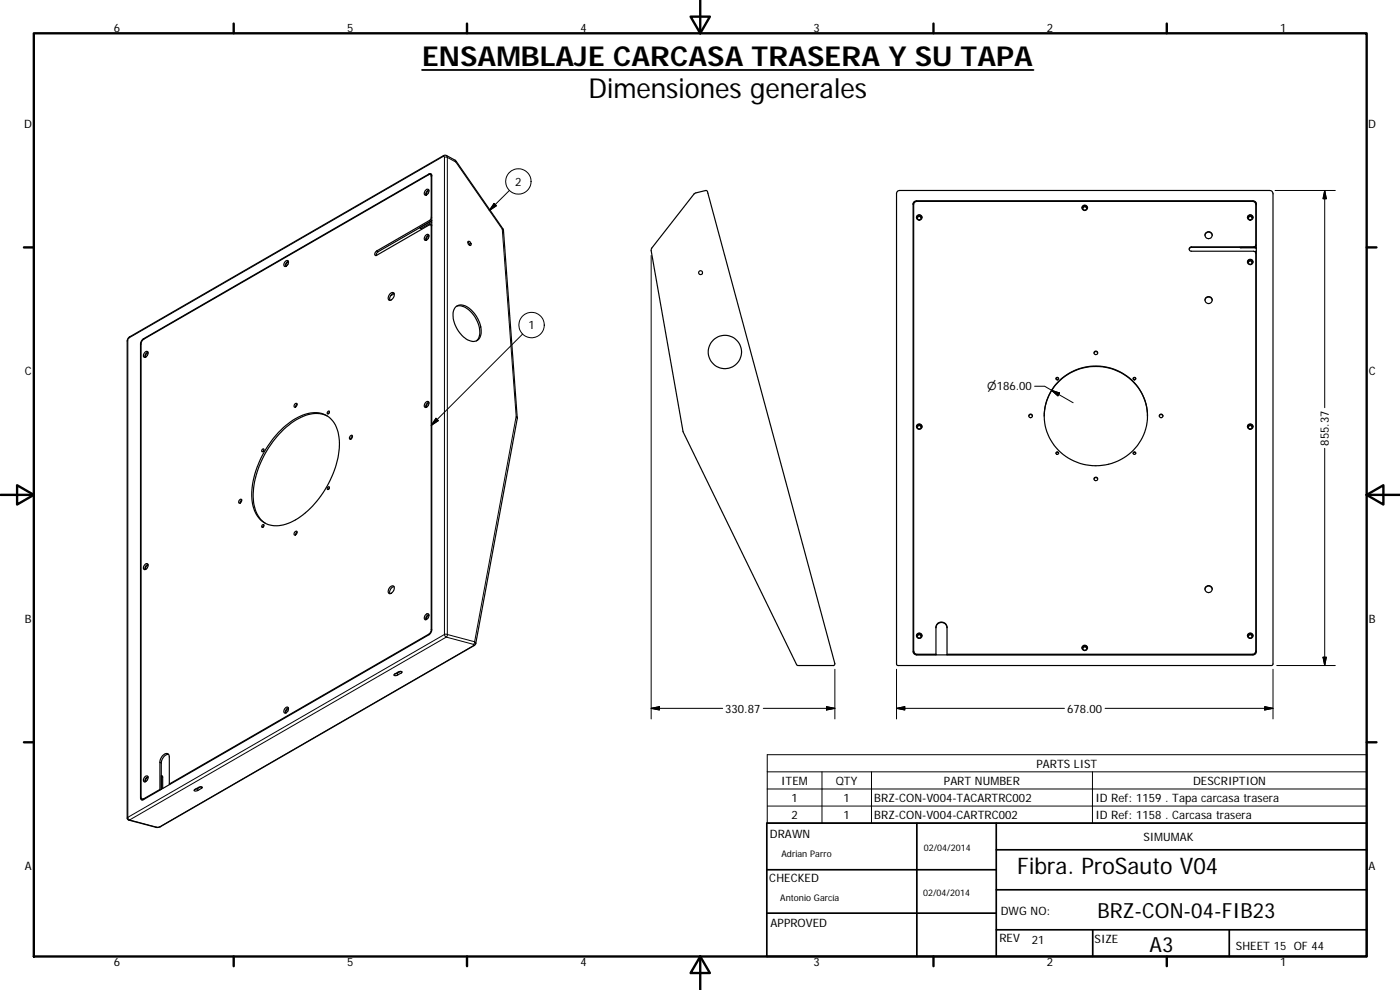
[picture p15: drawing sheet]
<svg xmlns="http://www.w3.org/2000/svg" width="420mm" height="297mm" viewBox="0 0 420 297" stroke-linecap="round" stroke-linejoin="round" font-family="sans-serif">
<defs><g id="words">
<g font-size="8.2">
<text x="126.7" y="19.7">ENSAMBLAJE CARCASA TRASERA Y SU TAPA</text>
<text x="176.6" y="29.5">Dimensiones generales</text>
</g>
<text font-size="6.9" x="305.3" y="262.2">Fibra. ProSauto V04</text>
<g font-size="6.3">
<text x="329.4" y="275.4">BRZ-CON-04-FIB23</text>
<text x="345" y="285.6">A3</text>
</g>
<g font-size="3.5">
<text x="34.2" y="9.6">6</text>
<text x="104.2" y="9.6">5</text>
<text x="174.2" y="9.6">4</text>
<text x="244.2" y="9.6">3</text>
<text x="314.2" y="9.6">2</text>
<text x="384.2" y="9.6">1</text>
<text x="7.3" y="38.4">D</text>
<text x="410.6" y="38.4">D</text>
<text x="154.6" y="55.8">2</text>
<text x="158.6" y="98.8">1</text>
<text x="7.4" y="112.6">C</text>
<text x="410.8" y="112.6">C</text>
<text x="398.8" y="133.7" transform="rotate(-90 398.8 133.7)">855.37</text>
<text x="7.4" y="186.9">B</text>
<text x="410.8" y="186.9">B</text>
<text x="217.7" y="213.8">330.87</text>
<text x="320.2" y="213.8">678.00</text>
<text x="311.1" y="230.3">PARTS LIST</text>
<text x="234.5" y="235.4">ITEM</text>
<text x="250.8" y="235.4">QTY</text>
<text x="283.3" y="235.4">PART NUMBER</text>
<text x="358" y="235.4">DESCRIPTION</text>
<text x="237.5" y="240.5">1</text>
<text x="237.5" y="245.7">2</text>
<text x="253.1" y="240.5">1</text>
<text x="253.1" y="245.7">1</text>
<text x="262.4" y="240.6">BRZ-CON-V004-TACARTRC002</text>
<text x="262.4" y="245.7">BRZ-CON-V004-CARTRC002</text>
<text x="328.7" y="240.6">ID Ref: 1159 . Tapa carcasa trasera</text>
<text x="328.7" y="245.7">ID Ref: 1158 . Carcasa trasera</text>
<text x="231.1" y="251.4">DRAWN</text>
<text x="343.2" y="252.3">SIMUMAK</text>
<text x="7.4" y="261.1">A</text>
<text x="410.8" y="261.1">A</text>
<text x="230.9" y="264.6">CHECKED</text>
<text x="300.3" y="274.5">DWG NO:</text>
<text x="231.3" y="278.2">APPROVED</text>
<text x="299.9" y="282.6">REV</text>
<text x="309.7" y="283.3">21</text>
<text x="328.5" y="283">SIZE</text>
<text x="370.9" y="285.1">SHEET 15 OF 44</text>
<text x="34.2" y="289.9">6</text>
<text x="104.2" y="289.9">5</text>
<text x="174.2" y="289.9">4</text>
<text x="244.2" y="289.9">3</text>
<text x="314.2" y="289.9">2</text>
<text x="384.2" y="289.9">1</text>
</g>
<text font-size="3.3" x="296.3" y="117.1">⌀186.00</text>
<g font-size="2.7">
<text x="234.5" y="257.1">Adrian Parro</text>
<text x="277.3" y="255.2">02/04/2014</text>
<text x="277" y="268.7">02/04/2014</text>
<text x="234.2" y="270.2">Antonio García</text>
</g>
</g></defs>
<g fill="none" stroke="#000" stroke-width=".36">
<path d="M127.9 57a.57 .57 0 0 1 .8 0 .57 .57 0 0 1-.1 .8 .77 .77 0 0 1-1.2 .5v-.5zM128.5 57.9v.1M128.7 57l-.7 .6-.2 1M128.7 57.3a.91 .91 0 0 0-.7 1.2M129.2 52.4l.4 .2M129.5 52.3l-.3 .1M208.3 58.2l.5-.3 2.9-.7a.71 .71 0 0 1 .8 .8l38 141.1-.3 .6h-10.8l-.3-.3-34.1-69.8-9.6-54.6 .2-.6zM269.3 57.4l.8-.3h111a.94 .94 0 0 1 .9 1v141.4l-.4 .2h-112.1l-.4-.5v-141.3zM85.7 78.4a.57 .57 0 0 1 .9-.1 .57 .57 0 0 1-.1 .9 .68 .68 0 0 1-.5 .7 .68 .68 0 0 1-.8-.4zM86.4 79.3l-.1 .1M86.5 78.4l-.7 .6-.2 .9M86.6 78.7a.94 .94 0 0 0-.7 1.2"/>
<path d="M127.9 70.5a.57 .57 0 0 1 .8 0 .57 .57 0 0 1-.1 .9 .77 .77 0 0 1-1.2 .5v-.6zM128.5 71.5h.1M128.7 70.5l-.7 .7-.2 .9M128.7 70.8a.91 .91 0 0 0-.7 1.2M129.3 67.4l.3 .2M129.6 66.7l-3.2 1.9-.5-.3M129.6 67.5l-.1 .1M129.6 66.2l-16.2 9.3-.4 .6-.1 .5M129.6 66.2l-3.5 2.1M140.4 72.6l.4 .4 .2 .6M140.5 72.5a.7 .7 0 0 1 .7 .3 .7 .7 0 0 1-.1 .9 .93 .93 0 0 1-.6-1.2zM274.3 60.6l.7-.3h101.1l.7 .3 .2 .6v134.3l-.3 .8-.6 .2h-101.1l-.7-.4-.3-.6v-134.3z"/>
<path d="M275 65.3a.83 .83 0 0 1 .9-.7 .83 .83 0 0 1 .8 .7M275.2 60.4l-.6 .2-.4 .8v134.1l.2 .5 .6 .4h5.9M275.3 65.4a.57 .57 0 0 1 .6-.5 .57 .57 0 0 1 .5 .5M324.7 62.4a.84 .84 0 0 1 .8-.7 .84 .84 0 0 1 .9 .7M325 62.5a.59 .59 0 0 1 .5-.5 .59 .59 0 0 1 .6 .5M361.6 70.6a1.08 1.08 0 0 1 1.1-1 1.08 1.08 0 0 1 1.1 1M372.1 74.2l4.6 .2 .3 .3M374.4 78.7a.84 .84 0 0 1 .8-.8 .84 .84 0 0 1 .9 .8M374.4 65.3a.84 .84 0 0 1 .8-.7 .84 .84 0 0 1 .9 .7M374.6 78.8a.6 .6 0 0 1 .6-.5 .6 .6 0 0 1 .6 .5M374.6 65.4a.6 .6 0 0 1 .6-.5 .6 .6 0 0 1 .6 .5M375.9 60.4l.6 .2 .4 .8v12"/>
<path d="M376.2 74.2l.5-.2 .2-.6-.2 .5-.5 .2h-18.6a.65 .65 0 0 0-.7 .6 .65 .65 0 0 0 .7 .7h18.6l.7 .5v119.4M377 61.4l-.3-.8-.6-.2h-101.1l-.6 .2-.4 .8M377 75.2l-.4 .3M377 74.5l-.3-.3h-19.1l-.4 .1-.3 .5M117 88.2a.75 .75 0 0 1 1.1-.4 .75 .75 0 0 1 .1 1.2 1.17 1.17 0 0 1-1.6 .9 1.77 1.77 0 0 1 .4-1.7zM118.2 88a1.72 1.72 0 0 0-1.2 2.1M136.9 92a3.6 3.6 0 0 1 4.6 1.1 8.1 8.1 0 0 1 2.5 8.2 2.66 2.66 0 0 1-4.1 .4 8.7 8.7 0 0 1-3.6-8.8zM137 91.9a4.6 4.6 0 0 1 4.7 2.1 7.3 7.3 0 0 1 1.8 7.8l-.5 .5M361.6 90.1a1.09 1.09 0 0 1 1.1-1 1.09 1.09 0 0 1 1.1 1M38.6 101.3l94.7-54.7 .7 .1 2.9 1.7 14.1 20.3 4.3 56.8-12.6 67.8-94.6 54.8-.8 .2-8.7-2.2-.4-.6v-143.2zM42.8 101.8l85.9-49.6 .6-.1 .2 .2 .1 136.7-.2 .7-.7 .7-85.7 49.5-.5 .1-.3-.6v-136.3zM43.4 105.8a.58 .58 0 0 1 .9-.3 .58 .58 0 0 1 0 .9 .79 .79 0 0 1-1.2 .6v-.6z"/>
<path d="M44.2 106.6v.1M44.4 105.7a1.42 1.42 0 0 0-.9 1.5M44.4 105.9h-.1a.92 .92 0 0 0-.6 1.2M316.9 113.7a.4 .4 0 0 1 .4-.4 .4 .4 0 0 1 .4 .4M318 114.1a15.6 15.6 0 0 1 17.2-3 15.6 15.6 0 0 1 9.1 14.9 15.5 15.5 0 0 1-15.9 13.7 15.5 15.5 0 0 1-15-14.7 15 15 0 0 1 4.6-10.9zM328.3 105.9a.54 .54 0 0 1 .6-.4 .54 .54 0 0 1 .5 .4M340.1 113.7a.4 .4 0 0 1 .4-.4 .4 .4 0 0 1 .4 .4M78.7 134.8l.3-.1a.43 .43 0 0 1 .1 .6 .43 .43 0 0 1-.6 .1zM79.2 135l-.2 .4M83.6 129.7a16 16 0 0 1 11.6-5.9 7.4 7.4 0 0 1 6.5 7.3 27.5 27.5 0 0 1-7.2 19.9 16.9 16.9 0 0 1-11.6 6.8 7.1 7.1 0 0 1-7.1-6.5 26.1 26.1 0 0 1 5.8-19.2zM88.5 121.2a.36 .36 0 0 1 .5-.2 .36 .36 0 0 1 .1 .5 .49 .49 0 0 1-.2 .6 .49 .49 0 0 1-.6-.2zM89.2 121.3l-.5 .9"/>
<path d="M98.2 124.8a9.6 9.6 0 0 0-9.4 1.2 28.7 28.7 0 0 0-12.8 23.9 8.8 8.8 0 0 0 3.6 7.1M98.4 123.5l.2-.2a.41 .41 0 0 1 .2 .6 .41 .41 0 0 1-.6 .1zM98.9 123.7l-.3 .4M105.3 130.7a.38 .38 0 0 1 .5 .1 .38 .38 0 0 1-.1 .5 .41 .41 0 0 1-.4 .5 .41 .41 0 0 1-.4-.5zM105.8 130.9l-.5 .8M127.9 120.7a.57 .57 0 0 1 .8-.1 .57 .57 0 0 1-.1 .9 .68 .68 0 0 1-.5 .7 .68 .68 0 0 1-.8-.3zM128.5 121.6v.1M128.7 120.7l-.7 .6-.2 .9M128.7 120.9a.94 .94 0 0 0-.7 1.3M275 128.1a.83 .83 0 0 1 .9-.8 .83 .83 0 0 1 .8 .8M275.3 128.2a.58 .58 0 0 1 .6-.5 .58 .58 0 0 1 .5 .5M308.8 124.8a.54 .54 0 0 1 .5-.4 .54 .54 0 0 1 .5 .4"/>
<path d="M313.4 124.8a15.6 15.6 0 0 1 11.4-14.3 15.6 15.6 0 0 1 17.2 6.4 14.6 14.6 0 0 1 2.4 7.9M316.9 136a.4 .4 0 0 1 .4-.3 .4 .4 0 0 1 .4 .3M340.1 136a.4 .4 0 0 1 .4-.3 .4 .4 0 0 1 .4 .3M347.9 124.8a.56 .56 0 0 1 .6-.4 .56 .56 0 0 1 .5 .4M374.4 128.1a.84 .84 0 0 1 .8-.8 .84 .84 0 0 1 .9 .8M374.6 128.2a.6 .6 0 0 1 .6-.5 .6 .6 0 0 1 .6 .5M72 149.9a.37 .37 0 0 1 .6 .1 .37 .37 0 0 1-.2 .5 .42 .42 0 0 1-.3 .5 .42 .42 0 0 1-.5-.3zM72.5 150.1l-.5 .8M78.7 157.5l.3-.1a.41 .41 0 0 1 .1 .6 .41 .41 0 0 1-.6 .1zM79.2 157.7l-.2 .4M88.6 159.5l.2-.1a.55 .55 0 0 1 .4 .6 .55 .55 0 0 1-.5 .5 .39 .39 0 0 1-.5-.2 .39 .39 0 0 1 .2-.5zM89.2 159.7l-.5 .8"/>
<path d="M98.4 146.2l.1-.1a.42 .42 0 0 1 .4 .5 .42 .42 0 0 1-.6 .3zM98.9 146.4l-.3 .4M328.3 143.8a.54 .54 0 0 1 .6-.5 .54 .54 0 0 1 .5 .5M43.6 169.3a.56 .56 0 0 1 .8 0 .56 .56 0 0 1-.1 .8 .66 .66 0 0 1-.5 .8 .66 .66 0 0 1-.8-.4zM44.2 170.2v.1M44.4 169.4a1.38 1.38 0 0 0-.9 1.5M44.4 169.6a.91 .91 0 0 0-.7 1.2M117 176.2a.75 .75 0 0 1 1.1-.3 .75 .75 0 0 1 .1 1.1 1.02 1.02 0 0 1-.6 .9 1.02 1.02 0 0 1-1-.1v-.9zM118.2 176a1.74 1.74 0 0 0-1.2 2.1M361.6 176.8a1.08 1.08 0 0 1 1.1-1 1.08 1.08 0 0 1 1.1 1M127.9 184.3a.57 .57 0 0 1 .8 0 .57 .57 0 0 1-.1 .9 .77 .77 0 0 1-1.2 .5v-.6zM128.5 185.3v.1"/>
<path d="M128.7 184.4l-.7 .6-.2 .9M128.7 184.7a.91 .91 0 0 0-.7 1.1M274.2 195.3l.2 .6 .6 .4h5.9M275 190.8a.83 .83 0 0 1 .9-.7 .83 .83 0 0 1 .8 .7M275.3 190.9a.57 .57 0 0 1 .6-.5 .57 .57 0 0 1 .5 .5M280.9 188.4a1.66 1.66 0 0 1 1.7-1.6 1.66 1.66 0 0 1 1.6 1.6M284.2 196.4v-8.1a1.66 1.66 0 0 0-1.6-1.7 1.66 1.66 0 0 0-1.7 1.7v8.2M284.2 196.4v.1M324.7 194.5a.84 .84 0 0 1 .8-.8 .84 .84 0 0 1 .9 .8M325 194.6a.59 .59 0 0 1 .5-.5 .59 .59 0 0 1 .6 .5M374.4 190.8a.84 .84 0 0 1 .8-.7 .84 .84 0 0 1 .9 .7M374.6 190.9a.6 .6 0 0 1 .6-.5 .6 .6 0 0 1 .6 .5"/>
<path d="M376.9 195.3a1.04 1.04 0 0 1-1 1.1h-91.7M376.9 195.3l-.4 .8-.6 .2h-91.7M85.7 212.4a.56 .56 0 0 1 .9-.1 .56 .56 0 0 1-.1 .9 .79 .79 0 0 1-1.3 .5v-.6zM86.4 213.3l-.1 .1M86.5 212.4l-.7 .6-.2 1M86.6 212.7a.94 .94 0 0 0-.7 1.2M118.3 202.4l1.4-.8a.51 .51 0 0 1 .5-.2 .51 .51 0 0 1 .4 .4l-1.4 .8a.5 .5 0 0 1-.6 .2 .5 .5 0 0 1-.3-.4zM120.2 201.4l-1.6 .8M42.6 239.7l.4 .2M42.6 239.7l.1 .3M43.6 233a.57 .57 0 0 1 .8 0 .57 .57 0 0 1-.1 .8 .77 .77 0 0 1-1.2 .6v-.6zM44.2 233.9v.1"/>
<path d="M44.4 233a1.35 1.35 0 0 0-.9 1.6M44.4 233.3a.88 .88 0 0 0-.7 1.2M48 236.9l.1 .1M48.4 232.7l.4 .4v3.5M50.6 226.3a2.57 2.57 0 0 0-2.2 2.6v7.9M50.8 235.2l77.8-44.9 .8-.9v-121.9h-.5l-15.9 9.1a.49 .49 0 0 1-.6-.2 .49 .49 0 0 1 .2-.7l16.5-9.8 .3-.6v-12.6l-.1-.3-.5-.1-85.6 49.4-.8 1v136.8l.4 .3 .4-.2 4.8-2.7M51 235.4l-.2-8.3a.99 .99 0 0 0-.7-1.1 .99 .99 0 0 0-1.2 .6l-.9 1.8v8.5M58.3 237l1.4-.8a.51 .51 0 0 1 .6-.2 .51 .51 0 0 1 .3 .4l-1.4 .8a.52 .52 0 0 1-.5 .2 .52 .52 0 0 1-.4-.4zM60.2 236.1l-1.6 .7"/>
<circle cx="275.9" cy="65.2" r=".82"/>
<circle cx="275.9" cy="65.4" r=".58"/>
<circle cx="325.5" cy="62.3" r=".81"/>
<circle cx="325.5" cy="62.5" r=".58"/>
<circle cx="362.7" cy="70.5" r="1.07"/>
<circle cx="375.2" cy="65.2" r=".83"/>
<circle cx="375.2" cy="78.6" r=".82"/>
<circle cx="375.2" cy="78.7" r=".58"/>
<circle cx="375.2" cy="65.4" r=".58"/>
<circle cx="210.3" cy="81.8" r=".58"/>
<circle cx="362.7" cy="90" r="1.07"/>
<circle cx="217.6" cy="105.6" r="5"/>
<circle cx="317.3" cy="113.6" r=".4"/>
<circle cx="328.9" cy="105.9" r=".54"/>
<circle cx="340.5" cy="113.6" r=".4"/>
<circle cx="275.9" cy="128" r=".81"/>
<circle cx="275.9" cy="128.1" r=".58"/>
<circle cx="309.3" cy="124.8" r=".54"/>
<circle cx="317.3" cy="136" r=".39"/>
<circle cx="340.5" cy="135.9" r=".39"/>
<circle cx="348.4" cy="124.8" r=".54"/>
<circle cx="375.2" cy="128" r=".82"/>
<circle cx="375.2" cy="128.1" r=".58"/>
<circle cx="328.9" cy="143.7" r=".54"/>
<circle cx="362.7" cy="176.7" r="1.07"/>
<circle cx="275.9" cy="190.7" r=".82"/>
<circle cx="275.9" cy="190.9" r=".58"/>
<circle cx="325.5" cy="194.4" r=".81"/>
<circle cx="325.5" cy="194.5" r=".57"/>
<circle cx="375.2" cy="190.7" r=".83"/>
<circle cx="375.2" cy="190.9" r=".58"/>
</g>
<g fill="none" stroke="#000" stroke-width=".3">
<path d="M128.7 52.2l.2 .1M129.4 52.9l.2 .1M133 47l-94.2 54.3M133.1 46.7l-.1 .3h.3l.1 .2M133.4 47.2v143.2M134 46.7l.2 .5h-.8M134.2 47.2l2.6 1.4 13.9 20.1 4.2 56.2-12.5 67.7-8.2-2.2v.4a.4 .4 0 0 1-.6 .1 .4 .4 0 0 1 .1-.6l.5 .1zM136.5 48l.3 .6 .1-.2M152.9 57.1l-6.1 6.1M382.7 57.2h18M397.6 57.2v65.1M397.6 57.2l.4 2.4h-.9z"/>
<path d="M113 75.3l.4 .2M126.1 68.3l.4 .2M128.9 66.2l.4 .2M129.4 67.8l.2 .1M129.4 65.2l.2 .1M148.3 61l.7 .7-2.2 1.5zM150.9 68.6l-.2 .1 .4 .5M195.4 76.6v139.1M118.3 88.2l-1.1 .6M38.4 102.1v143.1M38.8 101.3l-.6 1M38.9 101.1l-.1 .2"/>
<path d="M42.2 103.1l.1 .1M43 101.7h.2M156.9 100.2l-27.5 27.4M310.5 115.9h3l8.6 4.9M315.6 117.1l2.4 .8-.5 .9zM130.8 125.5l.8 .7-2.2 1.4zM155.2 125.3l-.3-.4 .3 .7M397.6 134.5v65.2M128.6 190.3l.1 .1M129.4 188.9h.2M133.4 190.4l-95 54.8M142.1 193.3l-8.2-2.1-95 54.8-.5-.8"/>
<path d="M142.1 193.7l-94.2 54.4M142.3 193.7h-.2M142.8 193.1l-.4-.5-.3 1.1M383.2 199.7h17.5M397.1 197.2h.9l-.4 2.5zM119.2 202l.1 .5M120.4 201.5l.1 .4M195.4 212.5h21.5M195.4 212.5l2.5-.5v1zM229.1 212.5h21.5M248 212l2.6 .5-2.6 .5zM250.6 200.8v14.9"/>
<path d="M269.1 200.8v14.9M269.1 212.5l2.4-.5v1zM269.1 212.5h50.4M331.6 212.5h50.4M379.5 212l2.5 .5-2.5 .5zM382 200.8v14.9M42.2 239.4l.2 .2M43.2 239.6l.1 .1M48 228.7l.4 .2M48.4 232.9l.4 .2M59.3 236.6l.1 .6M60.4 236.1l.1 .4"/>
<path d="M230.3 226.4h179.9v20.6h-179.9zM230.3 231.6h179.9M230.3 236.7h179.9M246.7 231.6v15.4M261.5 231.6v15.4M327.9 231.6v15.4M38.4 245.2l-.2 .3M38.6 246.1l8.5 2.1M48.1 248.1l-1.3 .1M230.3 241.9h179.9"/>
<circle cx="155.6" cy="54.5" r="3.8"/>
<circle cx="159.5" cy="97.5" r="3.8"/>
</g>
<g fill="none" stroke="#000" stroke-width=".71">
<path d="M10.1 10h400.1v277h-400.1zM70.1 7.1v2.9M140.2 7.1v2.9M207.3 5h5.8l-2.9 5zM210.2 0v10M280.2 7.1v2.9M350.2 7.1v2.9M7.2 74.2h2.9M410.2 74.2h2.9M.2 148.5h9.9M5.1 145.6l5 2.9-5 2.9zM410.2 148.5l5-2.9v5.8z"/>
<path d="M410.2 148.5h9.9M7.2 222.7h2.9M410.2 222.7h2.9M70.1 287v2.9M140.2 287v2.9M210.2 287l2.9 5h-5.8zM210.2 287v10M280.2 287v2.9M350.2 287v2.9"/>
</g>
<path d="M230.1 247h180.1v40h-180.1zM275.2 247v40M299 255h111.2M299 247v40M230.1 274h68.9M230.1 261h68.9M299 279h111.2M299 267h111.2M327.9 279v8M368.9 279v8" fill="none" stroke="#000" stroke-width=".51"/>
<path d="M126.7 21h183.5" fill="none" stroke="#000" stroke-width=".53"/>
<path d="M397.6 57.2l.4 2.4h-.9zM148.3 61l.7 .7-2.2 1.5zM315.6 117.1l2.4 .8-.5 .9zM130.8 125.5l.8 .7-2.2 1.4zM397.1 197.2h.9l-.4 2.5zM195.4 212.5l2.5-.5v1zM248 212l2.6 .5-2.6 .5zM269.1 212.5l2.4-.5v1zM379.5 212l2.5 .5-2.5 .5z" fill="#000" stroke="#000" stroke-width=".3"/>
<use href="#words"/>
</svg>
